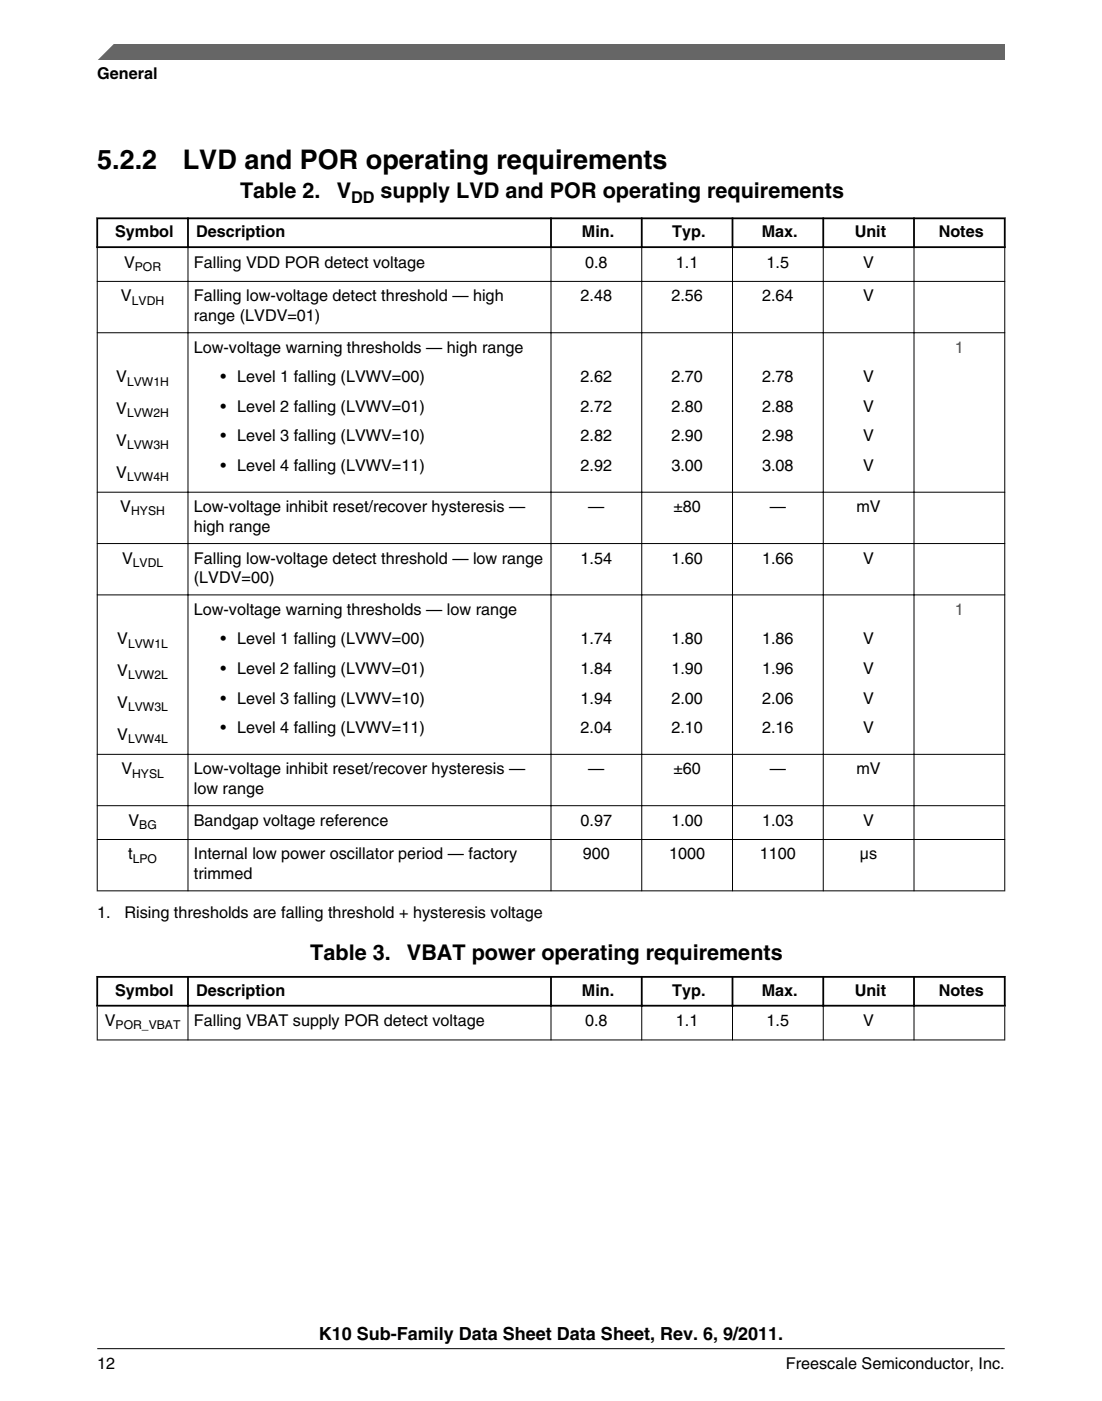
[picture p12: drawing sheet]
<svg xmlns="http://www.w3.org/2000/svg" width="216mm" height="274mm" viewBox="0 0 216 274" stroke-linecap="round" stroke-linejoin="round" font-family="sans-serif">
<defs><g id="words">
<g font-size="5.3">
<text x="19" y="33.1">5.2.2</text>
<text x="35.8" y="33.1">LVD and POR operating requirements</text>
</g>
<g font-size="4.2">
<text x="47" y="38.8">Table 2.</text>
<text x="66" y="38.8">V</text>
<text x="74.6" y="38.8">supply LVD and POR operating requirements</text>
<text x="60.8" y="188">Table 3.</text>
<text x="79.7" y="188">VBAT power operating requirements</text>
</g>
<text font-size="3.5" x="62.5" y="262.3">K10 Sub-Family Data Sheet Data Sheet, Rev. 6, 9/2011.</text>
<g font-size="3.2">
<text x="19" y="15.5">General</text>
<text x="68.8" y="39.7">DD</text>
<text x="22.6" y="46.4">Symbol</text>
<text x="38.4" y="46.4">Description</text>
<text x="114" y="46.4">Min.</text>
<text x="131.7" y="46.4">Typ.</text>
<text x="149.2" y="46.4">Max.</text>
<text x="167.4" y="46.4">Unit</text>
<text x="183.9" y="46.4">Notes</text>
<text x="24.3" y="52.4">V</text>
<text x="38" y="52.4">Falling VDD POR detect voltage</text>
<text x="114.6" y="52.4">0.8</text>
<text x="132.4" y="52.4">1.1</text>
<text x="150.2" y="52.4">1.5</text>
<text x="169.1" y="52.4">V</text>
<text x="23.7" y="59">V</text>
<text x="38" y="59">Falling low-voltage detect threshold — high</text>
<text x="113.8" y="59">2.48</text>
<text x="131.5" y="59">2.56</text>
<text x="149.3" y="59">2.64</text>
<text x="169.1" y="59">V</text>
<text x="38" y="62.9">range (LVDV=01)</text>
<text x="38" y="69.1">Low-voltage warning thresholds — high range</text>
<text x="22.8" y="74.9">V</text>
<text x="43.2" y="74.9">• Level 1 falling (LVWV=00)</text>
<text x="113.8" y="74.9">2.62</text>
<text x="131.5" y="74.9">2.70</text>
<text x="149.3" y="74.9">2.78</text>
<text x="169.1" y="74.9">V</text>
<text x="22.8" y="81.1">V</text>
<text x="43.2" y="80.6">• Level 2 falling (LVWV=01)</text>
<text x="113.8" y="80.6">2.72</text>
<text x="131.5" y="80.6">2.80</text>
<text x="149.3" y="80.6">2.88</text>
<text x="169.1" y="80.6">V</text>
<text x="22.8" y="87.3">V</text>
<text x="43.2" y="86.4">• Level 3 falling (LVWV=10)</text>
<text x="113.8" y="86.4">2.82</text>
<text x="131.5" y="86.4">2.90</text>
<text x="149.3" y="86.4">2.98</text>
<text x="169.1" y="86.4">V</text>
<text x="22.8" y="93.5">V</text>
<text x="43.2" y="92.2">• Level 4 falling (LVWV=11)</text>
<text x="113.8" y="92.2">2.92</text>
<text x="131.5" y="92.2">3.00</text>
<text x="149.3" y="92.2">3.08</text>
<text x="169.1" y="92.2">V</text>
<text x="23.6" y="100.3">V</text>
<text x="38" y="100.3">Low-voltage inhibit reset/recover hysteresis —</text>
<text x="115.3" y="100.3">—</text>
<text x="131.9" y="100.3">±80</text>
<text x="150.8" y="100.3">—</text>
<text x="167.8" y="100.3">mV</text>
<text x="38" y="104.2">high range</text>
<text x="23.9" y="110.3">V</text>
<text x="38" y="110.3">Falling low-voltage detect threshold — low range</text>
<text x="113.8" y="110.3">1.54</text>
<text x="131.5" y="110.3">1.60</text>
<text x="149.3" y="110.3">1.66</text>
<text x="169.1" y="110.3">V</text>
<text x="38" y="114.2">(LVDV=00)</text>
<text x="38" y="120.4">Low-voltage warning thresholds — low range</text>
<text x="23" y="126.2">V</text>
<text x="43.2" y="126.2">• Level 1 falling (LVWV=00)</text>
<text x="43.2" y="132">• Level 2 falling (LVWV=01)</text>
<text x="113.8" y="126.2">1.74</text>
<text x="113.8" y="132">1.84</text>
<text x="131.5" y="126.2">1.80</text>
<text x="131.5" y="132">1.90</text>
<text x="149.3" y="126.2">1.86</text>
<text x="149.3" y="132">1.96</text>
<text x="169.1" y="126.2">V</text>
<text x="169.1" y="132">V</text>
<text x="23" y="132.4">V</text>
<text x="43.2" y="137.8">• Level 3 falling (LVWV=10)</text>
<text x="113.8" y="137.8">1.94</text>
<text x="131.5" y="137.8">2.00</text>
<text x="149.3" y="137.8">2.06</text>
<text x="169.1" y="137.8">V</text>
<text x="23" y="138.6">V</text>
<text x="43.2" y="143.5">• Level 4 falling (LVWV=11)</text>
<text x="113.8" y="143.5">2.04</text>
<text x="131.5" y="143.5">2.10</text>
<text x="149.3" y="143.5">2.16</text>
<text x="169.1" y="143.5">V</text>
<text x="23" y="144.9">V</text>
<text x="23.8" y="151.6">V</text>
<text x="38" y="151.6">Low-voltage inhibit reset/recover hysteresis —</text>
<text x="38" y="155.5">low range</text>
<text x="115.3" y="151.6">—</text>
<text x="131.9" y="151.6">±60</text>
<text x="150.8" y="151.6">—</text>
<text x="167.8" y="151.6">mV</text>
<text x="25.2" y="161.7">V</text>
<text x="38" y="161.7">Bandgap voltage reference</text>
<text x="113.8" y="161.7">0.97</text>
<text x="131.5" y="161.7">1.00</text>
<text x="149.3" y="161.7">1.03</text>
<text x="169.1" y="161.7">V</text>
<text x="25.1" y="168.3">t</text>
<text x="38" y="168.3">Internal low power oscillator period — factory</text>
<text x="38" y="172.2">trimmed</text>
<text x="114.2" y="168.3">900</text>
<text x="131.1" y="168.3">1000</text>
<text x="148.9" y="168.3">1100</text>
<text x="168.5" y="168.3">μs</text>
<text x="19" y="179.8">1.</text>
<text x="24.4" y="179.8">Rising thresholds are falling threshold + hysteresis voltage</text>
<text x="22.6" y="194.9">Symbol</text>
<text x="38.4" y="194.9">Description</text>
<text x="114" y="194.9">Min.</text>
<text x="131.7" y="194.9">Typ.</text>
<text x="149.2" y="194.9">Max.</text>
<text x="167.4" y="194.9">Unit</text>
<text x="183.9" y="194.9">Notes</text>
<text x="20.5" y="200.9">V</text>
<text x="38" y="200.9">Falling VBAT supply POR detect voltage</text>
<text x="114.6" y="200.9">0.8</text>
<text x="132.4" y="200.9">1.1</text>
<text x="150.2" y="200.9">1.5</text>
<text x="169.1" y="200.9">V</text>
<text x="19.1" y="268">12</text>
<text x="154" y="268">Freescale Semiconductor, Inc.</text>
</g>
<g font-size="3.2" fill="#00f">
<text x="187.1" y="69.1">1</text>
<text x="187.1" y="120.4">1</text>
</g>
<g font-size="2.4">
<text x="26.4" y="53">POR</text>
<text x="25.8" y="59.6">LVDH</text>
<text x="24.9" y="75.5">LVW1H</text>
<text x="24.9" y="81.7">LVW2H</text>
<text x="24.9" y="87.9">LVW3H</text>
<text x="24.9" y="94.2">LVW4H</text>
<text x="25.7" y="100.9">HYSH</text>
<text x="26" y="111">LVDL</text>
<text x="25.1" y="126.8">LVW1L</text>
<text x="25.1" y="133">LVW2L</text>
<text x="25.1" y="139.3">LVW3L</text>
<text x="25.1" y="145.5">LVW4L</text>
<text x="25.9" y="152.3">HYSL</text>
<text x="27.3" y="162.3">BG</text>
<text x="26" y="168.9">LPO</text>
<text x="22.6" y="201.6">POR_VBAT</text>
</g>
</g></defs>
<path d="M18.9 42.7h178.1M18.9 48.4h178.1M19 42.6v6M36.8 42.6v6M107.9 42.6v6M125.7 42.6v6M143.5 42.6v6M161.3 42.6v6M179.1 42.6v6M196.8 42.6v6" fill="none" stroke="#000" stroke-width=".35"/>
<g fill="none" stroke="#000" stroke-width=".2">
<path d="M19 55.1h177.9M19 48.5v126M36.8 48.2v126.3M107.9 48.2v126.3M125.7 48.2v126.3M143.5 48.2v126.3M161.3 48.2v126.3M179.1 48.2v126.3M196.8 48.5v126M19 65.2h177.9M19 96.4h177.9M19 106.4h177.9"/>
<path d="M19 116.5h177.9M19 147.7h177.9M19 157.8h177.9M19 164.4h177.9M19 174.4h177.9"/>
</g>
<g fill="#fff">
<path d="M19.1 184.4h177.8v21.1h-177.8z" fill-rule="evenodd"/>
<path d="M19.2 191.5h17.5v5.2h-17.5z" fill-rule="evenodd"/>
<path d="M37 191.5h70.8v5.2h-70.8z" fill-rule="evenodd"/>
<path d="M108.1 191.5h17.5v5.2h-17.5z" fill-rule="evenodd"/>
<path d="M125.9 191.5h17.4v5.2h-17.4z" fill-rule="evenodd"/>
<path d="M143.7 191.5h17.4v5.2h-17.4z" fill-rule="evenodd"/>
<path d="M161.5 191.5h17.4v5.2h-17.4z" fill-rule="evenodd"/>
<path d="M179.2 191.5h17.5v5.2h-17.5z" fill-rule="evenodd"/>
<path d="M19.1 197.1h17.6v6.4h-17.6z" fill-rule="evenodd"/>
<path d="M36.9 197.1h71v6.4h-71z" fill-rule="evenodd"/>
<path d="M108 197.1h17.6v6.4h-17.6z" fill-rule="evenodd"/>
<path d="M125.8 197.1h17.6v6.4h-17.6z" fill-rule="evenodd"/>
<path d="M143.6 197.1h17.6v6.4h-17.6z" fill-rule="evenodd"/>
<path d="M161.4 197.1h17.6v6.4h-17.6z" fill-rule="evenodd"/>
<path d="M179.2 197.1h17.6v6.4h-17.6z" fill-rule="evenodd"/>
</g>
<path d="M18.9 191.3h178.1M18.9 196.9h178.1M19 191.1v6M36.8 191.1v6M107.9 191.1v6M125.7 191.1v6M143.5 191.1v6M161.3 191.1v6M179.1 191.1v6M196.8 191.1v6" fill="none" stroke="#000" stroke-width=".35"/>
<path d="M19 197.1v6.6M36.8 196.7v7M107.9 196.7v7M125.7 196.7v7M143.5 196.7v7M161.3 196.7v7M179.1 196.7v7M196.8 197.1v6.6M19 203.6h177.9" fill="none" stroke="#000" stroke-width=".2"/>
<path d="M19 11.7l5.7-3.1 172.2 .1v3z" fill="#666"/>
<path d="M22.5 8.6l-3.1 3.1" fill="none" stroke="#666" stroke-width=".28"/>
<path d="M19 264.1h177.8" fill="none" stroke="#000" stroke-width=".2"/>
<use href="#words"/>
</svg>
